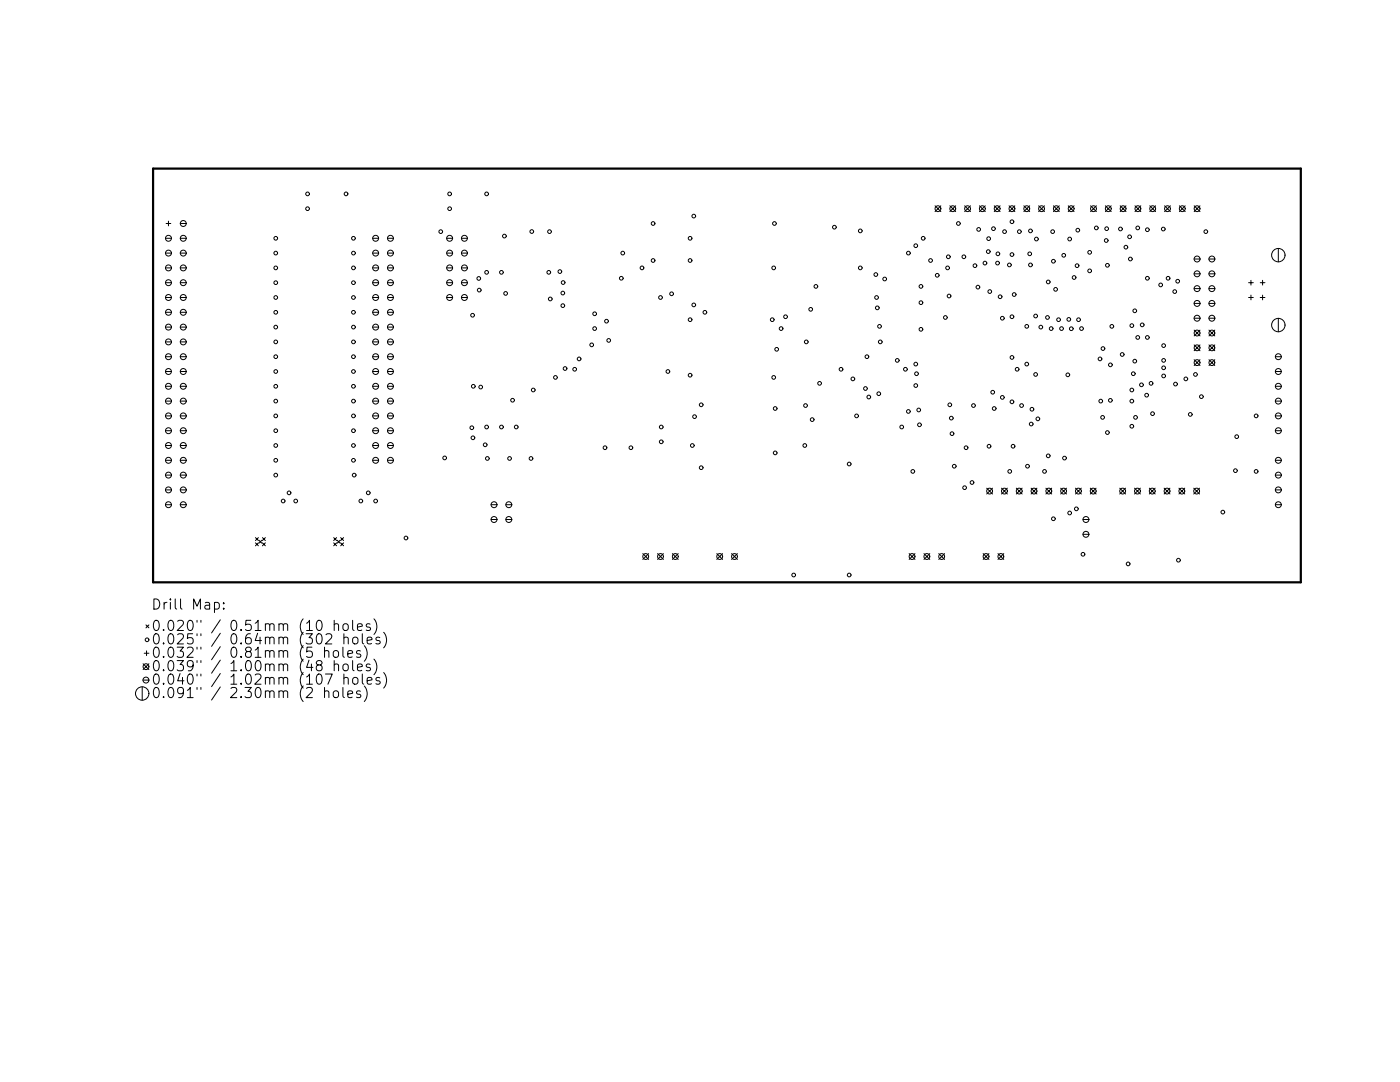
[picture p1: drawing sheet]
<svg xmlns="http://www.w3.org/2000/svg" width="279mm" height="216mm" viewBox="0 0 279 216" stroke-linecap="round" stroke-linejoin="round" font-family="sans-serif">
<path d="M30.6 33.6h229v82.6h-229z" fill="none" stroke="#000" stroke-width=".44"/>
<g fill="none" stroke="#000" stroke-width=".2">
<path d="M33 56.4h1.2M33 59.4h1.2M33 47.5h1.2M33 50.5h1.2M33 53.5h1.2M33.1 44.6h1M33.6 44.1v1M36 44.6h1.2M36 56.4h1.2M36 59.4h1.2M36 47.5h1.2M36 50.5h1.2"/>
<path d="M36 53.5h1.2M74.4 56.4h1.2M74.4 59.4h1.2M74.4 47.5h1.2M74.4 50.5h1.2M74.4 53.5h1.2M77.3 56.4h1.2M77.3 59.4h1.2M77.3 47.5h1.2M77.3 50.5h1.2M77.3 53.5h1.2M89.1 56.4h1.2"/>
<path d="M89.1 59.4h1.2M89.1 47.5h1.2M89.1 50.5h1.2M89.1 53.5h1.2M92.1 56.4h1.2M92.1 59.4h1.2M92.1 47.5h1.2M92.1 50.5h1.2M92.1 53.5h1.2M186.6 41.1l1.2 1.1M187.8 41.1l-1.2 1.1M189.6 41.1l1.1 1.1"/>
<path d="M190.7 41.1l-1.1 1.1M192.5 41.1l1.2 1.1M193.7 41.1l-1.2 1.1M195.5 41.1l1.1 1.1M196.6 41.1l-1.1 1.1M198.4 41.1l1.2 1.1M199.6 41.1l-1.2 1.1M201.4 41.1l1.1 1.1M202.5 41.1l-1.1 1.1M204.3 41.1l1.2 1.1M205.5 41.1l-1.2 1.1M207.3 41.1l1.1 1.1"/>
<path d="M208.4 41.1l-1.1 1.1M210.2 41.1l1.2 1.1M211.4 41.1l-1.2 1.1M213.2 41.1l1.2 1.1M214.4 41.1l-1.2 1.1M217.6 41.1l1.2 1.1M218.8 41.1l-1.2 1.1M220.6 41.1l1.2 1.1M221.8 41.1l-1.2 1.1M223.6 41.1l1.1 1.1M224.7 41.1l-1.1 1.1M226.5 41.1l1.2 1.1"/>
<path d="M227.7 41.1l-1.2 1.1M229.5 41.1l1.1 1.1M230.6 41.1l-1.1 1.1M232.4 41.1l1.2 1.1M233.6 41.1l-1.2 1.1M235.4 41.1l1.1 1.1M236.5 41.1l-1.1 1.1M238.3 51.7h1.2M238.3 54.6h1.2M238.3 57.6h1.2M238.3 41.1l1.2 1.1M239.5 41.1l-1.2 1.1"/>
<path d="M241.3 51.7h1.1M241.3 54.6h1.1M241.3 57.6h1.1M249.2 56.4h.9M249.2 59.4h.9M249.7 55.9v1M249.7 58.9v.9M251.5 56.4h1M251.5 59.4h1M252 55.9v1M252 58.9v.9M255.1 49.6v2.6"/>
<path d="M33 62.3h1.2M33 65.3h1.2M33 68.2h1.2M33 71.2h1.2M33 74.1h1.2M33 77.1h1.2M36 62.3h1.2M36 65.3h1.2M36 68.2h1.2M36 71.2h1.2M36 74.1h1.2M36 77.1h1.2"/>
<path d="M74.4 62.3h1.2M74.4 65.3h1.2M74.4 68.2h1.2M74.4 71.2h1.2M74.4 74.1h1.2M74.4 77.1h1.2M77.3 62.3h1.2M77.3 65.3h1.2M77.3 68.2h1.2M77.3 71.2h1.2M77.3 74.1h1.2M77.3 77.1h1.2"/>
<path d="M238.3 60.5h1.2M238.3 63.5h1.2M238.3 65.9l1.2 1.1M238.3 68.8l1.2 1.2M238.3 71.8l1.2 1.1M239.5 65.9l-1.2 1.1M239.5 68.8l-1.2 1.2M239.5 71.8l-1.2 1.1M241.3 60.5h1.1M241.3 63.5h1.1M241.3 68.8l1.1 1.2M241.3 71.8l1.1 1.1"/>
<path d="M241.3 65.9l1.1 1.1M242.4 65.9l-1.1 1.1M242.4 68.8l-1.1 1.2M242.4 71.8l-1.1 1.1M254.5 71.2h1.2M254.5 74.1h1.2M254.5 77.1h1.2M255.1 63.5v2.7M33 80h1.2M33 83h1.2M33 85.9h1.2M33 88.9h1.2"/>
<path d="M33 91.8h1.2M33 94.8h1.2M33 97.8h1.2M36 80h1.2M36 83h1.2M36 85.9h1.2M36 88.9h1.2M36 91.8h1.2M36 94.8h1.2M36 97.8h1.2M74.4 80h1.2M74.4 83h1.2"/>
<path d="M74.4 85.9h1.2M74.4 88.9h1.2M74.4 91.8h1.2M77.3 80h1.2M77.3 83h1.2M77.3 85.9h1.2M77.3 88.9h1.2M77.3 91.8h1.2M196.9 97.4l1.2 1.2M198.1 97.4l-1.2 1.2M199.9 97.4l1.1 1.2M201 97.4l-1.1 1.2"/>
<path d="M202.8 97.4l1.2 1.2M204 97.4l-1.2 1.2M205.8 97.4l1.1 1.2M206.9 97.4l-1.1 1.2M208.7 97.4l1.2 1.2M209.9 97.4l-1.2 1.2M211.7 97.4l1.1 1.2M212.8 97.4l-1.1 1.2M214.6 97.4l1.2 1.2M215.8 97.4l-1.2 1.2M217.6 97.4l1.2 1.2M218.8 97.4l-1.2 1.2"/>
<path d="M223.5 97.4l1.1 1.2M224.6 97.4l-1.1 1.2M226.4 97.4l1.2 1.2M227.6 97.4l-1.2 1.2M229.4 97.4l1.1 1.2M230.5 97.4l-1.1 1.2M232.3 97.4l1.2 1.2M233.5 97.4l-1.2 1.2M235.3 97.4l1.1 1.2M236.4 97.4l-1.1 1.2M238.2 97.4l1.2 1.2M239.4 97.4l-1.2 1.2"/>
<path d="M254.5 80h1.2M254.5 83h1.2M254.5 85.9h1.2M254.5 91.8h1.2M254.5 94.8h1.2M254.5 97.8h1.2M30.7 119.5a1.03 1.03 0 0 1 1.2 1 1.03 1.03 0 0 1-1.2 1zM33 100.7h1.2M34 119.5v.2M35 119.5v1.8l.3 .2M36 100.7h1.2M36 119.5v1.8l.3 .2"/>
<path d="M51 107.3l.6 .6M51 108.3l.6 .6M51.6 107.3l-.6 .6M51.6 108.3l-.6 .6M51.7 107.8l.6 .6M52.3 107.8l-.6 .6M52.4 107.3l.6 .6M52.4 108.3l.6 .6M53 107.3l-.6 .6M53 108.3l-.6 .6M66.6 107.3l.6 .6M66.6 108.3l.6 .6"/>
<path d="M67.2 107.3l-.6 .6M67.2 108.3l-.6 .6M67.3 107.8l.6 .6M67.9 107.8l-.6 .6M68 107.3l.6 .6M68 108.3l.6 .6M68.6 107.3l-.6 .6M68.6 108.3l-.6 .6M98 100.7h1.2M98 103.7h1.2M101 100.7h1.1M101 103.7h1.1"/>
<path d="M128.3 110.5l1.1 1.1M129.4 110.5l-1.1 1.1M131.2 110.5l1.2 1.1M132.4 110.5l-1.2 1.1M134.2 110.5l1.2 1.1M135.4 110.5l-1.2 1.1M143 110.5l1.2 1.1M144.2 110.5l-1.2 1.1M146 110.5l1.2 1.1M147.2 110.5l-1.2 1.1M181.4 110.5l1.2 1.1M182.6 110.5l-1.2 1.1"/>
<path d="M184.4 110.5l1.2 1.1M185.6 110.5l-1.2 1.1M187.3 110.5l1.2 1.1M188.5 110.5l-1.2 1.1M196.2 110.5l1.2 1.1M197.4 110.5l-1.2 1.1M199.2 110.5l1.1 1.1M200.3 110.5l-1.1 1.1M216.1 103.7h1.2M216.1 106.6h1.2M254.5 100.7h1.2M28.4 137v2.7"/>
<path d="M28.5 135.7h1.2M28.6 132.4l1.1 1.2M28.8 130.3h.9M29.1 124.7l.6 .6M29.2 129.9v.9M29.7 124.7l-.6 .6M29.7 132.4l-1.1 1.2M30.9 123.9a.48 .48 0 0 1 .8 .3 1.05 1.05 0 0 1-.6 1.6 1.35 1.35 0 0 1-.2-1.9zM30.9 126.6a.48 .48 0 0 1 .8 .2 1.05 1.05 0 0 1-.6 1.7 1.35 1.35 0 0 1-.2-1.9zM30.9 129.2a.48 .48 0 0 1 .8 .3 1.05 1.05 0 0 1-.6 1.7 1.35 1.35 0 0 1-.2-2zM30.9 131.9a.48 .48 0 0 1 .8 .3 1.05 1.05 0 0 1-.6 1.6 1.35 1.35 0 0 1-.2-1.9zM30.9 134.6a.48 .48 0 0 1 .8 .3 1.05 1.05 0 0 1-.6 1.6 1.35 1.35 0 0 1-.2-1.9z"/>
<path d="M30.9 137.3a.48 .48 0 0 1 .8 .3 1.05 1.05 0 0 1-.6 1.6 1.35 1.35 0 0 1-.2-1.9zM32.6 125.6v.2M32.6 128.3v.2M32.6 131v.2M32.6 133.7v.1M32.6 136.3v.2M32.6 139v.2M32.7 120.2v1.3M33.3 120.2l-.4 .1-.2 .3M33.8 123.9a.48 .48 0 0 1 .8 .3 1.05 1.05 0 0 1-.6 1.6 1.35 1.35 0 0 1-.2-1.9zM33.8 126.6a.48 .48 0 0 1 .8 .2 1.05 1.05 0 0 1-.6 1.7 1.35 1.35 0 0 1-.2-1.9zM33.8 129.2a.48 .48 0 0 1 .8 .3 1.05 1.05 0 0 1-.6 1.7 1.35 1.35 0 0 1-.2-2z"/>
<path d="M33.8 131.9a.48 .48 0 0 1 .8 .3 1.05 1.05 0 0 1-.6 1.6 1.35 1.35 0 0 1-.2-1.9zM33.8 134.6a.48 .48 0 0 1 .8 .3 1.05 1.05 0 0 1-.6 1.6 1.35 1.35 0 0 1-.2-1.9zM33.8 137.3a.48 .48 0 0 1 .8 .3 1.05 1.05 0 0 1-.6 1.6 1.35 1.35 0 0 1-.2-1.9zM34 120.2v1.3M35.4 129.1h1.2l-.7 .8a.55 .55 0 0 1 .7 .4v.5l-.2 .3-.8 .1-.2-.2M35.4 131.8h1.2l-.7 .8a.55 .55 0 0 1 .7 .4v.5l-.2 .3h-.8l-.2-.1M35.5 124l.2-.2 .7 .1a.55 .55 0 0 1 .1 .7l-1.1 1.2h1.2M35.5 126.7l.2-.2 .7 .1a.55 .55 0 0 1 .1 .7l-1.1 1.2h1.2M35.9 134.4l-.4 1.4h1.2M36.4 135.2v1.3M36.6 138l-.4 .4-.6-.1-.1-.3v-.4l.1-.3 .6-.1 .3 .2a1.34 1.34 0 0 1-.5 1.8h-.4M37.4 129.3l.3-.2 .7 .1a.56 .56 0 0 1 .1 .8l-1.2 1.2h1.2"/>
<path d="M37.4 137.8l.6-.6v2M37.4 139.2h1.1M37.7 123.9a.48 .48 0 0 1 .8 .3 1.05 1.05 0 0 1-.6 1.6 1.35 1.35 0 0 1-.2-1.9zM37.7 134.6a.48 .48 0 0 1 .8 .3 1.05 1.05 0 0 1-.6 1.6 1.35 1.35 0 0 1-.2-1.9zM38.5 126.5h-1l-.1 .9 .3-.2 .7 .1 .1 .3v.7l-.3 .2h-.5l-.3-.2M38.5 132.7l-.3 .4-.6-.1-.2-.3v-.5l.2-.3 .6-.1 .3 .2a1.35 1.35 0 0 1-.5 1.8h-.4M38.6 121.5v-2l.7 1.5 .7-1.5v2M39.3 123.8v.4M39.3 126.5v.3M39.3 129.1v.4M39.3 131.8v.4M39.3 134.5v.4"/>
<path d="M39.3 137.2v.4M40.1 123.8v.4M40.1 126.5v.3M40.1 129.1v.4M40.1 131.8v.4M40.1 134.5v.4M40.1 137.2v.4M41 120.3h.7l.1 1.2M41.8 120.7l-.6 .1a.4 .4 0 0 0-.3 .4 .4 .4 0 0 0 .3 .3h.6M42.8 120.3l.6-.1 .4 .4v.6l-.2 .3h-.8M42.8 120.2v2M44 123.7l-1.8 2.6"/>
<path d="M44 126.4l-1.8 2.6M44 129l-1.8 2.7M44 131.7l-1.8 2.6M44 134.4l-1.8 2.6M44 137.1l-1.8 2.6M44.6 121.4v.1M44.6 120.3v.2M46.1 132.4l.6-.6v2M46.1 135.1l.6-.6v2M46.1 137.4l.3-.2 .7 .1a.56 .56 0 0 1 .1 .7l-1.2 1.2h1.3M46.1 133.8h1.2M46.1 136.5h1.2"/>
<path d="M46.4 123.9a.48 .48 0 0 1 .8 .3 1.05 1.05 0 0 1-.6 1.6 1.35 1.35 0 0 1-.2-1.9zM46.4 126.6a.48 .48 0 0 1 .8 .2 1.05 1.05 0 0 1-.6 1.7 1.35 1.35 0 0 1-.2-1.9zM46.4 129.2a.48 .48 0 0 1 .8 .3 1.05 1.05 0 0 1-.6 1.7 1.35 1.35 0 0 1-.2-2zM48.1 125.6v.2M48.1 128.3v.2M48.1 131v.2M48.1 133.7v.1M48.1 136.3v.2M48.1 139v.2M48.9 137.2h1.3l-.7 .7a.54 .54 0 0 1 .7 .4v.5l-.2 .3-.8 .1-.3-.2M49.3 131.9a.48 .48 0 0 1 .8 .3 1.05 1.05 0 0 1-.6 1.6 1.35 1.35 0 0 1-.2-1.9zM49.3 134.6a.48 .48 0 0 1 .8 .3 1.05 1.05 0 0 1-.6 1.6 1.35 1.35 0 0 1-.2-1.9z"/>
<path d="M49.4 130l-.4-.4 .1-.3 .3-.2 .6 .1 .2 .3-.1 .3-.9 .3-.2 .3v.4l.4 .4 .6-.1 .2-.3v-.4l-.4-.4M50 126.5a.8 .8 0 0 0-1 .8v.8l.2 .3 .6 .1 .3-.2 .1-.7-.2-.3-.6-.1-.4 .4M50.1 123.8h-1l-.1 .9 .3-.1h.7l.2 .3-.1 .7-.3 .2h-.5l-.3-.2M50.9 124.4l.6-.6v2M50.9 129.7l.6-.6v2.1M50.9 134.7l.3-.2 .7 .1a.55 .55 0 0 1 .1 .8l-1.2 1.1h1.3M50.9 125.8h1.2M50.9 131.2h1.2M51.2 131.9a.48 .48 0 0 1 .8 .3 1.05 1.05 0 0 1-.6 1.6 1.35 1.35 0 0 1-.2-1.9zM51.2 137.3a.48 .48 0 0 1 .8 .3 1.05 1.05 0 0 1-.6 1.6 1.35 1.35 0 0 1-.2-1.9zM51.4 126.4l-.5 1.4h1.3M51.9 127.1v1.4"/>
<path d="M53 124.6a.51 .51 0 0 1 .8 .1v1.1M53 127.3a.51 .51 0 0 1 .8 .1v1.1M53 130a.51 .51 0 0 1 .8 .1v1.1M53 132.7a.51 .51 0 0 1 .8 .1v1M53 135.4a.51 .51 0 0 1 .8 .1v1M53 138a.51 .51 0 0 1 .8 .1v1.1M53 124.5v1.3M53 127.1v1.4M53 129.8v1.4M53 132.5v1.3M53 135.2v1.3M53 137.9v1.3"/>
<path d="M53.8 124.7l.3-.2 .5 .1 .1 1.2M53.8 127.4l.3-.3 .5 .1 .1 1.3M53.8 130.1l.3-.3 .5 .1 .1 1.3M53.8 132.8l.3-.3 .5 .1 .1 1.2M53.8 135.5l.3-.3 .5 .1 .1 1.2M53.8 138.1l.3-.2h.5l.1 1.3M55.7 124.6a.51 .51 0 0 1 .8 .1v1.1M55.7 127.3a.51 .51 0 0 1 .8 .1v1.1M55.7 130a.51 .51 0 0 1 .8 .1v1.1M55.7 132.7a.5 .5 0 0 1 .8 .1v1M55.7 135.4a.51 .51 0 0 1 .8 .1v1M55.7 138a.51 .51 0 0 1 .8 .1v1.1"/>
<path d="M55.7 124.5v1.3M55.7 127.1v1.4M55.7 129.8v1.4M55.7 132.5v1.3M55.7 135.2v1.3M55.7 137.9v1.3M56.5 124.7l.3-.2 .5 .1 .1 1.2M56.5 127.4l.3-.3 .5 .1 .1 1.3M56.5 130.1l.3-.3 .5 .1 .1 1.3M56.5 132.8l.3-.3 .5 .1 .1 1.2M56.5 135.5l.3-.3 .5 .1 .1 1.2M56.5 138.1l.3-.2h.5l.1 1.3"/>
<path d="M60.5 123.5a2.34 2.34 0 0 0 0 3.1M60.5 126.2a2.34 2.34 0 0 0 0 3.1M60.5 128.8a2.34 2.34 0 0 0 0 3.1M60.5 131.5a2.34 2.34 0 0 0 0 3.1M60.5 134.2a2.34 2.34 0 0 0 0 3.1M60.5 136.9a2.34 2.34 0 0 0 0 3.1M61.1 126.5h1.2l-.6 .7a.55 .55 0 0 1 .6 .4v.5l-.1 .3-.8 .1-.3-.2M61.2 124.4l.6-.6v2M61.2 135.1l.6-.6v2M61.2 137.4l.3-.2 .7 .1a.55 .55 0 0 1 0 .7l-1.1 1.2h1.2M61.2 125.8h1.1M61.2 136.5h1.1"/>
<path d="M61.7 131.7l-.5 1.5h1.2M62.2 132.5v1.3M62.2 129.1h-.9l-.1 1 .3-.2 .7 .1 .1 .3-.1 .7-.2 .2h-.5l-.3-.2M63.4 123.9a.48 .48 0 0 1 .8 .3 1.05 1.05 0 0 1-.6 1.6 1.35 1.35 0 0 1-.2-1.9zM63.4 126.6a.48 .48 0 0 1 .8 .2 1.05 1.05 0 0 1-.6 1.7 1.35 1.35 0 0 1-.2-1.9zM63.4 134.6a.48 .48 0 0 1 .8 .3 1.05 1.05 0 0 1-.6 1.6 1.35 1.35 0 0 1-.2-1.9zM63.5 132.7l-.4-.4 .1-.3 .3-.2 .6 .1 .2 .3-.1 .3-.9 .3-.2 .3v.4l.4 .3h.6l.2-.3v-.4l-.4-.4M64.8 130a.51 .51 0 0 1 .8 .1v1.1M64.8 138a.51 .51 0 0 1 .8 .1v1.1M64.8 129.1v2.1M64.8 137.2v2M65 134.5h1.3l-.9 2"/>
<path d="M65.1 126.7l.2-.2 .7 .1a.55 .55 0 0 1 .1 .7l-1.1 1.2h1.2M66.6 130a.55 .55 0 0 1 .5-.2 .55 .55 0 0 1 .5 .4v.6a.55 .55 0 0 1-.6 .4 .55 .55 0 0 1-.5-.4zM66.6 138a.55 .55 0 0 1 .5-.2 .55 .55 0 0 1 .5 .4v.6a.55 .55 0 0 1-.6 .4 .55 .55 0 0 1-.5-.4zM66.7 124.6a.51 .51 0 0 1 .9 .1v1.1M66.7 132.7a.5 .5 0 0 1 .9 .1v1M66.7 123.8v2M66.7 131.8v2M68.4 129.1v1.8l.3 .3M68.4 137.2v1.7l.3 .3M68.5 124.6a.55 .55 0 0 1 .6-.2 .55 .55 0 0 1 .4 .4v.6a.55 .55 0 0 1-.5 .4 .55 .55 0 0 1-.6-.4zM68.5 132.7a.55 .55 0 0 1 .6-.2 .55 .55 0 0 1 .4 .4v.6a.55 .55 0 0 1-.5 .4 .55 .55 0 0 1-.6-.4zM68.6 127.3a.51 .51 0 0 1 .9 .1v1.1"/>
<path d="M68.6 135.4a.51 .51 0 0 1 .9 .1v1M68.6 126.5v2M68.6 134.5v2M69.4 130.5l1-.2-.1-.4-.6-.1-.3 .3 .1 1h.8M69.4 138.5l1-.2-.1-.4h-.6l-.3 .2 .1 1h.8M70.4 123.8v1.7l.3 .3M70.4 131.8v1.8l.3 .2M70.5 127.3a.55 .55 0 0 1 .5-.2 .55 .55 0 0 1 .4 .4v.6a.55 .55 0 0 1-.5 .4 .55 .55 0 0 1-.5-.4zM70.5 135.4a.55 .55 0 0 1 .5-.2 .55 .55 0 0 1 .4 .4v.5a.55 .55 0 0 1-.5 .4 .55 .55 0 0 1-.5-.4zM71.3 125.1l1-.2-.1-.3-.6-.1-.3 .2 .1 1h.8M71.3 133.2l1-.2-.1-.4-.6-.1-.3 .3 .1 1h.8M71.9 129.9l-.5-.1-.3 .3 .1 .3 .7 .2v.5h-.8"/>
<path d="M71.9 137.9h-.5l-.3 .2 .1 .3 .7 .2v.5h-.8M72.3 126.5v1.7l.3 .3M72.3 134.5v1.7l.3 .3M72.7 128.8a2.33 2.33 0 0 1 0 3.1M72.7 136.9a2.33 2.33 0 0 1 0 3.1M73.3 127.8l.9-.2-.1-.4-.5-.1-.3 .3 .1 1h.7M73.3 135.8l.9-.1-.1-.4-.5-.1-.3 .3 .1 .9h.7M73.9 124.6l-.5-.1-.3 .2 .1 .3 .7 .2v.5h-.8M73.9 132.6l-.5-.1-.3 .3 .1 .3 .7 .2v.5h-.8M74.6 123.5a2.33 2.33 0 0 1 0 3.1M74.6 131.5a2.33 2.33 0 0 1 0 3.1M75.8 127.2l-.5-.1-.3 .3 .1 .3 .7 .2v.5h-.8"/>
<path d="M75.8 135.3l-.5-.1-.3 .3 .1 .3 .7 .1v.5h-.8M76.6 126.2a2.33 2.33 0 0 1 0 3.1M76.6 134.2a2.33 2.33 0 0 1 0 3.1"/>
<circle cx="61.4" cy="38.7" r=".37"/>
<circle cx="69.1" cy="38.7" r=".37"/>
<circle cx="89.7" cy="38.7" r=".37"/>
<circle cx="97.1" cy="38.7" r=".37"/>
<circle cx="33.6" cy="59.4" r=".59"/>
<circle cx="33.6" cy="56.4" r=".59"/>
<circle cx="33.6" cy="50.5" r=".59"/>
<circle cx="33.6" cy="47.5" r=".59"/>
<circle cx="33.6" cy="53.5" r=".59"/>
<circle cx="36.6" cy="59.4" r=".59"/>
<circle cx="36.6" cy="56.4" r=".59"/>
<circle cx="36.6" cy="44.6" r=".59"/>
<circle cx="36.6" cy="50.5" r=".59"/>
<circle cx="36.6" cy="47.5" r=".59"/>
<circle cx="36.6" cy="53.5" r=".59"/>
<circle cx="55" cy="50.5" r=".37"/>
<circle cx="55" cy="59.4" r=".37"/>
<circle cx="55" cy="53.5" r=".37"/>
<circle cx="55" cy="56.4" r=".37"/>
<circle cx="55" cy="47.5" r=".37"/>
<circle cx="61.4" cy="41.6" r=".37"/>
<circle cx="70.5" cy="50.5" r=".37"/>
<circle cx="70.5" cy="59.4" r=".37"/>
<circle cx="70.5" cy="53.5" r=".37"/>
<circle cx="70.5" cy="56.4" r=".37"/>
<circle cx="70.5" cy="47.5" r=".37"/>
<circle cx="75" cy="59.4" r=".59"/>
<circle cx="75" cy="50.5" r=".59"/>
<circle cx="75" cy="56.4" r=".59"/>
<circle cx="75" cy="47.5" r=".59"/>
<circle cx="75" cy="53.5" r=".59"/>
<circle cx="77.9" cy="59.4" r=".59"/>
<circle cx="77.9" cy="56.4" r=".59"/>
<circle cx="77.9" cy="50.5" r=".59"/>
<circle cx="77.9" cy="47.5" r=".59"/>
<circle cx="77.9" cy="53.5" r=".59"/>
<circle cx="88" cy="46.2" r=".37"/>
<circle cx="89.7" cy="59.4" r=".59"/>
<circle cx="89.7" cy="50.5" r=".59"/>
<circle cx="89.7" cy="56.4" r=".59"/>
<circle cx="89.7" cy="41.6" r=".37"/>
<circle cx="89.7" cy="47.5" r=".59"/>
<circle cx="89.7" cy="53.5" r=".59"/>
<circle cx="92.7" cy="59.4" r=".59"/>
<circle cx="92.7" cy="50.5" r=".59"/>
<circle cx="92.7" cy="56.4" r=".59"/>
<circle cx="92.7" cy="47.5" r=".59"/>
<circle cx="92.7" cy="53.5" r=".59"/>
<circle cx="95.5" cy="55.6" r=".37"/>
<circle cx="95.6" cy="57.9" r=".37"/>
<circle cx="97.1" cy="54.3" r=".37"/>
<circle cx="100.1" cy="54.3" r=".37"/>
<circle cx="100.7" cy="47.1" r=".37"/>
<circle cx="100.9" cy="58.5" r=".37"/>
<circle cx="106.1" cy="46.2" r=".37"/>
<circle cx="109.5" cy="54.3" r=".37"/>
<circle cx="109.7" cy="46.2" r=".37"/>
<circle cx="109.8" cy="59.7" r=".37"/>
<circle cx="111.7" cy="54.2" r=".37"/>
<circle cx="112.3" cy="58.5" r=".37"/>
<circle cx="112.4" cy="56.4" r=".37"/>
<circle cx="124" cy="55.5" r=".37"/>
<circle cx="124.3" cy="50.5" r=".37"/>
<circle cx="128.1" cy="53.5" r=".37"/>
<circle cx="130.3" cy="44.6" r=".37"/>
<circle cx="130.3" cy="52" r=".37"/>
<circle cx="131.8" cy="59.4" r=".37"/>
<circle cx="134" cy="58.6" r=".37"/>
<circle cx="137.7" cy="47.5" r=".37"/>
<circle cx="137.7" cy="52" r=".37"/>
<circle cx="138.5" cy="43.1" r=".37"/>
<circle cx="154.4" cy="53.5" r=".37"/>
<circle cx="154.6" cy="44.6" r=".37"/>
<circle cx="162.8" cy="57.1" r=".37"/>
<circle cx="166.5" cy="45.3" r=".37"/>
<circle cx="171.7" cy="46.1" r=".37"/>
<circle cx="171.7" cy="53.5" r=".37"/>
<circle cx="174.8" cy="54.8" r=".37"/>
<circle cx="174.9" cy="59.4" r=".37"/>
<circle cx="176.6" cy="55.7" r=".37"/>
<circle cx="181.3" cy="50.5" r=".37"/>
<circle cx="182.8" cy="49" r=".37"/>
<circle cx="183.8" cy="57.1" r=".37"/>
<circle cx="184.2" cy="47.5" r=".37"/>
<circle cx="185.7" cy="52" r=".37"/>
<circle cx="187" cy="54.9" r=".37"/>
<circle cx="187.2" cy="41.6" r=".58"/>
<circle cx="189.1" cy="53.5" r=".37"/>
<circle cx="189.3" cy="51.2" r=".37"/>
<circle cx="189.4" cy="59.1" r=".37"/>
<circle cx="190.1" cy="41.6" r=".58"/>
<circle cx="191.3" cy="44.6" r=".37"/>
<circle cx="192.4" cy="51.2" r=".37"/>
<circle cx="193.1" cy="41.6" r=".58"/>
<circle cx="194.6" cy="53" r=".37"/>
<circle cx="195.2" cy="57.3" r=".37"/>
<circle cx="195.3" cy="45.8" r=".37"/>
<circle cx="196" cy="41.6" r=".58"/>
<circle cx="196.6" cy="52.5" r=".37"/>
<circle cx="197.2" cy="50.2" r=".37"/>
<circle cx="197.3" cy="47.6" r=".37"/>
<circle cx="197.5" cy="58.2" r=".37"/>
<circle cx="198.3" cy="45.6" r=".37"/>
<circle cx="199" cy="41.6" r=".58"/>
<circle cx="199.1" cy="52.5" r=".37"/>
<circle cx="199.2" cy="50.7" r=".37"/>
<circle cx="199.6" cy="59.2" r=".37"/>
<circle cx="200.5" cy="46.2" r=".37"/>
<circle cx="201.4" cy="52.9" r=".37"/>
<circle cx="202" cy="44.2" r=".37"/>
<circle cx="202" cy="50.8" r=".37"/>
<circle cx="202" cy="41.6" r=".58"/>
<circle cx="202.4" cy="58.8" r=".37"/>
<circle cx="203.4" cy="46.2" r=".37"/>
<circle cx="204.9" cy="41.6" r=".58"/>
<circle cx="205.5" cy="50.7" r=".37"/>
<circle cx="205.6" cy="46.1" r=".37"/>
<circle cx="205.6" cy="52.9" r=".37"/>
<circle cx="206.8" cy="47.7" r=".37"/>
<circle cx="207.9" cy="41.6" r=".58"/>
<circle cx="209.2" cy="56.3" r=".37"/>
<circle cx="210.1" cy="46.2" r=".37"/>
<circle cx="210.2" cy="52.1" r=".37"/>
<circle cx="210.7" cy="57.7" r=".37"/>
<circle cx="210.8" cy="41.6" r=".58"/>
<circle cx="212.3" cy="50.9" r=".37"/>
<circle cx="213.5" cy="47.7" r=".37"/>
<circle cx="213.8" cy="41.6" r=".58"/>
<circle cx="214.4" cy="55.4" r=".37"/>
<circle cx="215" cy="53" r=".37"/>
<circle cx="215.1" cy="45.9" r=".37"/>
<circle cx="217.5" cy="54" r=".37"/>
<circle cx="217.5" cy="50.4" r=".37"/>
<circle cx="218.2" cy="41.6" r=".58"/>
<circle cx="218.8" cy="45.5" r=".37"/>
<circle cx="220.8" cy="48" r=".37"/>
<circle cx="220.9" cy="45.6" r=".37"/>
<circle cx="221" cy="52.9" r=".37"/>
<circle cx="221.2" cy="41.6" r=".58"/>
<circle cx="223.6" cy="45.7" r=".37"/>
<circle cx="224.1" cy="41.6" r=".58"/>
<circle cx="224.7" cy="49.3" r=".37"/>
<circle cx="225.4" cy="47.3" r=".37"/>
<circle cx="225.6" cy="51.7" r=".37"/>
<circle cx="227.1" cy="45.5" r=".37"/>
<circle cx="227.1" cy="41.6" r=".58"/>
<circle cx="229" cy="45.8" r=".37"/>
<circle cx="229" cy="55.5" r=".37"/>
<circle cx="230" cy="41.6" r=".58"/>
<circle cx="231.6" cy="56.9" r=".37"/>
<circle cx="232.2" cy="45.7" r=".37"/>
<circle cx="233" cy="41.6" r=".58"/>
<circle cx="233.1" cy="55.5" r=".37"/>
<circle cx="234.4" cy="58.2" r=".37"/>
<circle cx="235" cy="56.1" r=".37"/>
<circle cx="236" cy="41.6" r=".58"/>
<circle cx="238.9" cy="54.6" r=".59"/>
<circle cx="238.9" cy="51.7" r=".59"/>
<circle cx="238.9" cy="41.6" r=".58"/>
<circle cx="238.9" cy="57.6" r=".59"/>
<circle cx="240.6" cy="46.2" r=".37"/>
<circle cx="241.9" cy="54.6" r=".59"/>
<circle cx="241.9" cy="51.7" r=".59"/>
<circle cx="241.9" cy="57.6" r=".59"/>
<circle cx="255.1" cy="50.9" r="1.34"/>
<circle cx="33.6" cy="62.3" r=".59"/>
<circle cx="33.6" cy="71.2" r=".59"/>
<circle cx="33.6" cy="65.3" r=".59"/>
<circle cx="33.6" cy="77.1" r=".59"/>
<circle cx="33.6" cy="74.1" r=".59"/>
<circle cx="33.6" cy="68.2" r=".59"/>
<circle cx="36.6" cy="62.3" r=".59"/>
<circle cx="36.6" cy="71.2" r=".59"/>
<circle cx="36.6" cy="65.3" r=".59"/>
<circle cx="36.6" cy="77.1" r=".59"/>
<circle cx="36.6" cy="74.1" r=".59"/>
<circle cx="36.6" cy="68.2" r=".59"/>
<circle cx="55" cy="68.2" r=".37"/>
<circle cx="55" cy="62.3" r=".37"/>
<circle cx="55" cy="74.1" r=".37"/>
<circle cx="55" cy="71.2" r=".37"/>
<circle cx="55" cy="65.3" r=".37"/>
<circle cx="55" cy="77.1" r=".37"/>
<circle cx="70.5" cy="68.2" r=".37"/>
<circle cx="70.5" cy="62.3" r=".37"/>
<circle cx="70.5" cy="74.1" r=".37"/>
<circle cx="70.5" cy="65.3" r=".37"/>
<circle cx="70.5" cy="71.2" r=".37"/>
<circle cx="70.5" cy="77.1" r=".37"/>
<circle cx="75" cy="62.3" r=".59"/>
<circle cx="75" cy="71.2" r=".59"/>
<circle cx="75" cy="65.3" r=".59"/>
<circle cx="75" cy="77.1" r=".59"/>
<circle cx="75" cy="74.1" r=".59"/>
<circle cx="75" cy="68.2" r=".59"/>
<circle cx="77.9" cy="62.3" r=".59"/>
<circle cx="77.9" cy="71.2" r=".59"/>
<circle cx="77.9" cy="65.3" r=".59"/>
<circle cx="77.9" cy="77.1" r=".59"/>
<circle cx="77.9" cy="74.1" r=".59"/>
<circle cx="77.9" cy="68.2" r=".59"/>
<circle cx="94.3" cy="62.9" r=".37"/>
<circle cx="94.5" cy="77.1" r=".37"/>
<circle cx="95.9" cy="77.2" r=".37"/>
<circle cx="102.3" cy="79.9" r=".37"/>
<circle cx="106.4" cy="77.8" r=".37"/>
<circle cx="110.8" cy="75.3" r=".37"/>
<circle cx="112.3" cy="61" r=".37"/>
<circle cx="112.8" cy="73.5" r=".37"/>
<circle cx="114.7" cy="73.7" r=".37"/>
<circle cx="115.6" cy="71.6" r=".37"/>
<circle cx="118.1" cy="68.8" r=".37"/>
<circle cx="118.7" cy="62.6" r=".37"/>
<circle cx="118.7" cy="65.6" r=".37"/>
<circle cx="121" cy="64.1" r=".37"/>
<circle cx="121.5" cy="67.9" r=".37"/>
<circle cx="133.3" cy="74.1" r=".37"/>
<circle cx="137.7" cy="63.8" r=".37"/>
<circle cx="137.7" cy="74.9" r=".37"/>
<circle cx="138.5" cy="60.8" r=".37"/>
<circle cx="140.7" cy="62.3" r=".37"/>
<circle cx="154.1" cy="63.8" r=".37"/>
<circle cx="154.4" cy="75.3" r=".37"/>
<circle cx="155" cy="69.7" r=".37"/>
<circle cx="155.9" cy="65.6" r=".37"/>
<circle cx="156.8" cy="63.2" r=".37"/>
<circle cx="160.9" cy="68.2" r=".37"/>
<circle cx="161.8" cy="61.7" r=".37"/>
<circle cx="163.6" cy="76.5" r=".37"/>
<circle cx="167.8" cy="73.7" r=".37"/>
<circle cx="170.2" cy="75.6" r=".37"/>
<circle cx="172.7" cy="77.5" r=".37"/>
<circle cx="173" cy="71.2" r=".37"/>
<circle cx="173.4" cy="79.2" r=".37"/>
<circle cx="175.1" cy="61.4" r=".37"/>
<circle cx="175.4" cy="78.6" r=".37"/>
<circle cx="175.5" cy="65.1" r=".37"/>
<circle cx="175.7" cy="68.2" r=".37"/>
<circle cx="179.1" cy="71.9" r=".37"/>
<circle cx="180.7" cy="73.7" r=".37"/>
<circle cx="182.8" cy="76.9" r=".37"/>
<circle cx="182.8" cy="72.7" r=".37"/>
<circle cx="182.9" cy="74.6" r=".37"/>
<circle cx="183.8" cy="65.7" r=".37"/>
<circle cx="183.8" cy="60.4" r=".37"/>
<circle cx="188.7" cy="63.4" r=".37"/>
<circle cx="198.1" cy="78.3" r=".37"/>
<circle cx="200" cy="63.5" r=".37"/>
<circle cx="200" cy="79.3" r=".37"/>
<circle cx="202" cy="63.2" r=".37"/>
<circle cx="202" cy="71.3" r=".37"/>
<circle cx="203" cy="73.7" r=".37"/>
<circle cx="204.9" cy="72.7" r=".37"/>
<circle cx="204.9" cy="65.1" r=".37"/>
<circle cx="206.7" cy="74.7" r=".37"/>
<circle cx="206.7" cy="63.1" r=".37"/>
<circle cx="207.7" cy="65.3" r=".37"/>
<circle cx="209" cy="63.4" r=".37"/>
<circle cx="209.8" cy="65.6" r=".37"/>
<circle cx="211.3" cy="63.8" r=".37"/>
<circle cx="211.9" cy="65.6" r=".37"/>
<circle cx="213.1" cy="74.8" r=".37"/>
<circle cx="213.3" cy="63.7" r=".37"/>
<circle cx="213.8" cy="65.6" r=".37"/>
<circle cx="215.2" cy="63.8" r=".37"/>
<circle cx="215.8" cy="65.6" r=".37"/>
<circle cx="219.5" cy="71.6" r=".37"/>
<circle cx="220.1" cy="69.6" r=".37"/>
<circle cx="221.6" cy="72.8" r=".37"/>
<circle cx="221.6" cy="79.9" r=".37"/>
<circle cx="221.9" cy="65.1" r=".37"/>
<circle cx="224" cy="70.7" r=".37"/>
<circle cx="225.9" cy="65" r=".37"/>
<circle cx="225.9" cy="77.8" r=".37"/>
<circle cx="226.2" cy="74.6" r=".37"/>
<circle cx="226.5" cy="62" r=".37"/>
<circle cx="226.5" cy="72.1" r=".37"/>
<circle cx="227.1" cy="67.3" r=".37"/>
<circle cx="227.8" cy="76.8" r=".37"/>
<circle cx="227.9" cy="64.8" r=".37"/>
<circle cx="228.8" cy="78.9" r=".37"/>
<circle cx="229" cy="67.3" r=".37"/>
<circle cx="229.7" cy="76.5" r=".37"/>
<circle cx="232.2" cy="69" r=".37"/>
<circle cx="232.2" cy="75" r=".37"/>
<circle cx="232.2" cy="73.4" r=".37"/>
<circle cx="232.2" cy="71.9" r=".37"/>
<circle cx="234.6" cy="76.6" r=".37"/>
<circle cx="236.7" cy="75.6" r=".37"/>
<circle cx="238.6" cy="74.7" r=".37"/>
<circle cx="238.9" cy="63.5" r=".59"/>
<circle cx="238.9" cy="66.5" r=".58"/>
<circle cx="238.9" cy="60.5" r=".59"/>
<circle cx="238.9" cy="72.4" r=".58"/>
<circle cx="238.9" cy="69.4" r=".58"/>
<circle cx="239.8" cy="79.1" r=".37"/>
<circle cx="241.9" cy="63.5" r=".59"/>
<circle cx="241.9" cy="60.5" r=".59"/>
<circle cx="241.9" cy="66.5" r=".58"/>
<circle cx="241.9" cy="72.4" r=".58"/>
<circle cx="241.9" cy="69.4" r=".58"/>
<circle cx="255.1" cy="64.9" r="1.34"/>
<circle cx="255.1" cy="71.2" r=".59"/>
<circle cx="255.1" cy="77.1" r=".59"/>
<circle cx="255.1" cy="74.1" r=".59"/>
<circle cx="33.6" cy="83" r=".59"/>
<circle cx="33.6" cy="88.9" r=".59"/>
<circle cx="33.6" cy="91.8" r=".59"/>
<circle cx="33.6" cy="85.9" r=".59"/>
<circle cx="33.6" cy="97.8" r=".59"/>
<circle cx="33.6" cy="94.8" r=".59"/>
<circle cx="33.6" cy="80" r=".59"/>
<circle cx="36.6" cy="83" r=".59"/>
<circle cx="36.6" cy="88.9" r=".59"/>
<circle cx="36.6" cy="91.8" r=".59"/>
<circle cx="36.6" cy="85.9" r=".59"/>
<circle cx="36.6" cy="97.8" r=".59"/>
<circle cx="36.6" cy="80" r=".59"/>
<circle cx="36.6" cy="94.8" r=".59"/>
<circle cx="55" cy="80" r=".37"/>
<circle cx="55" cy="85.9" r=".37"/>
<circle cx="55" cy="94.8" r=".37"/>
<circle cx="55" cy="88.9" r=".37"/>
<circle cx="55" cy="83" r=".37"/>
<circle cx="55" cy="91.8" r=".37"/>
<circle cx="56.5" cy="100" r=".37"/>
<circle cx="57.7" cy="98.3" r=".37"/>
<circle cx="59" cy="100" r=".37"/>
<circle cx="70.5" cy="85.9" r=".37"/>
<circle cx="70.5" cy="80" r=".37"/>
<circle cx="70.5" cy="88.9" r=".37"/>
<circle cx="70.5" cy="83" r=".37"/>
<circle cx="70.5" cy="91.8" r=".37"/>
<circle cx="70.7" cy="94.8" r=".37"/>
<circle cx="72" cy="100" r=".37"/>
<circle cx="73.5" cy="98.3" r=".37"/>
<circle cx="75" cy="100" r=".37"/>
<circle cx="75" cy="88.9" r=".59"/>
<circle cx="75" cy="83" r=".59"/>
<circle cx="75" cy="91.8" r=".59"/>
<circle cx="75" cy="85.9" r=".59"/>
<circle cx="75" cy="80" r=".59"/>
<circle cx="77.9" cy="88.9" r=".59"/>
<circle cx="77.9" cy="83" r=".59"/>
<circle cx="77.9" cy="91.8" r=".59"/>
<circle cx="77.9" cy="85.9" r=".59"/>
<circle cx="77.9" cy="80" r=".59"/>
<circle cx="88.7" cy="91.4" r=".37"/>
<circle cx="94.2" cy="85.4" r=".37"/>
<circle cx="94.4" cy="87.4" r=".37"/>
<circle cx="96.8" cy="88.8" r=".37"/>
<circle cx="97.1" cy="85.2" r=".37"/>
<circle cx="97.3" cy="91.5" r=".37"/>
<circle cx="100.1" cy="85.2" r=".37"/>
<circle cx="101.7" cy="91.5" r=".37"/>
<circle cx="103" cy="85.2" r=".37"/>
<circle cx="106" cy="91.5" r=".37"/>
<circle cx="120.7" cy="89.3" r=".37"/>
<circle cx="125.9" cy="89.3" r=".37"/>
<circle cx="132" cy="88.2" r=".37"/>
<circle cx="132" cy="85.2" r=".37"/>
<circle cx="138.2" cy="88.9" r=".37"/>
<circle cx="138.6" cy="83.1" r=".37"/>
<circle cx="139.9" cy="80.8" r=".37"/>
<circle cx="139.9" cy="93.3" r=".37"/>
<circle cx="154.7" cy="81.5" r=".37"/>
<circle cx="154.7" cy="90.4" r=".37"/>
<circle cx="160.6" cy="88.9" r=".37"/>
<circle cx="160.8" cy="80.9" r=".37"/>
<circle cx="162.1" cy="83.7" r=".37"/>
<circle cx="169.5" cy="92.6" r=".37"/>
<circle cx="170.9" cy="83" r=".37"/>
<circle cx="180" cy="85.2" r=".37"/>
<circle cx="181.3" cy="82.1" r=".37"/>
<circle cx="182.2" cy="94.1" r=".37"/>
<circle cx="183.4" cy="81.8" r=".37"/>
<circle cx="183.5" cy="84.8" r=".37"/>
<circle cx="189.6" cy="80.8" r=".37"/>
<circle cx="189.8" cy="83.4" r=".37"/>
<circle cx="190" cy="86.5" r=".37"/>
<circle cx="190.4" cy="93" r=".37"/>
<circle cx="192.5" cy="97.3" r=".37"/>
<circle cx="192.8" cy="89.3" r=".37"/>
<circle cx="194" cy="96.3" r=".37"/>
<circle cx="194.3" cy="80.9" r=".37"/>
<circle cx="197.4" cy="89" r=".37"/>
<circle cx="197.5" cy="98" r=".58"/>
<circle cx="198.4" cy="81.5" r=".37"/>
<circle cx="200.5" cy="98" r=".58"/>
<circle cx="201.5" cy="94.1" r=".37"/>
<circle cx="202" cy="80.2" r=".37"/>
<circle cx="202.2" cy="89" r=".37"/>
<circle cx="203.4" cy="98" r=".58"/>
<circle cx="203.9" cy="80.9" r=".37"/>
<circle cx="205.1" cy="93" r=".37"/>
<circle cx="205.8" cy="84.6" r=".37"/>
<circle cx="205.9" cy="81.7" r=".37"/>
<circle cx="206.4" cy="98" r=".58"/>
<circle cx="207.1" cy="83.6" r=".37"/>
<circle cx="208.5" cy="94.1" r=".37"/>
<circle cx="209.2" cy="91" r=".37"/>
<circle cx="209.3" cy="98" r=".58"/>
<circle cx="212.3" cy="98" r=".58"/>
<circle cx="212.4" cy="91.4" r=".37"/>
<circle cx="215.2" cy="98" r=".58"/>
<circle cx="218.2" cy="98" r=".58"/>
<circle cx="219.7" cy="80" r=".37"/>
<circle cx="220" cy="83.3" r=".37"/>
<circle cx="221" cy="86.3" r=".37"/>
<circle cx="224" cy="98" r=".58"/>
<circle cx="225.9" cy="80" r=".37"/>
<circle cx="225.9" cy="85.1" r=".37"/>
<circle cx="226.6" cy="83.3" r=".37"/>
<circle cx="227" cy="98" r=".58"/>
<circle cx="230" cy="98" r=".58"/>
<circle cx="230" cy="82.5" r=".37"/>
<circle cx="232.9" cy="98" r=".58"/>
<circle cx="235.9" cy="98" r=".58"/>
<circle cx="237.5" cy="82.7" r=".37"/>
<circle cx="238.8" cy="98" r=".58"/>
<circle cx="246.6" cy="93.9" r=".37"/>
<circle cx="246.8" cy="87.1" r=".37"/>
<circle cx="250.7" cy="94.1" r=".37"/>
<circle cx="250.7" cy="83" r=".37"/>
<circle cx="255.1" cy="83" r=".59"/>
<circle cx="255.1" cy="91.8" r=".59"/>
<circle cx="255.1" cy="97.8" r=".59"/>
<circle cx="255.1" cy="85.9" r=".59"/>
<circle cx="255.1" cy="94.8" r=".59"/>
<circle cx="255.1" cy="80" r=".59"/>
<circle cx="33.6" cy="100.7" r=".59"/>
<circle cx="36.6" cy="100.7" r=".59"/>
<circle cx="81" cy="107.4" r=".37"/>
<circle cx="98.6" cy="100.7" r=".59"/>
<circle cx="98.6" cy="103.7" r=".59"/>
<circle cx="101.5" cy="100.7" r=".59"/>
<circle cx="101.5" cy="103.7" r=".59"/>
<circle cx="128.9" cy="111" r=".58"/>
<circle cx="131.8" cy="111" r=".58"/>
<circle cx="134.8" cy="111" r=".58"/>
<circle cx="143.6" cy="111" r=".58"/>
<circle cx="146.6" cy="111" r=".58"/>
<circle cx="158.4" cy="114.7" r=".37"/>
<circle cx="169.5" cy="114.7" r=".37"/>
<circle cx="182" cy="111" r=".58"/>
<circle cx="185" cy="111" r=".58"/>
<circle cx="187.9" cy="111" r=".58"/>
<circle cx="196.8" cy="111" r=".58"/>
<circle cx="199.7" cy="111" r=".58"/>
<circle cx="210.2" cy="103.5" r=".37"/>
<circle cx="213.5" cy="102.4" r=".37"/>
<circle cx="214.8" cy="101.5" r=".37"/>
<circle cx="216.1" cy="110.6" r=".37"/>
<circle cx="216.7" cy="103.7" r=".59"/>
<circle cx="216.7" cy="106.6" r=".59"/>
<circle cx="225.1" cy="112.5" r=".37"/>
<circle cx="235.2" cy="111.8" r=".37"/>
<circle cx="244" cy="102.2" r=".37"/>
<circle cx="255.1" cy="100.7" r=".59"/>
<circle cx="28.4" cy="138.4" r="1.34"/>
<circle cx="29.1" cy="135.7" r=".59"/>
<circle cx="29.1" cy="133" r=".58"/>
<circle cx="29.3" cy="127.7" r=".37"/>
</g>
</svg>
